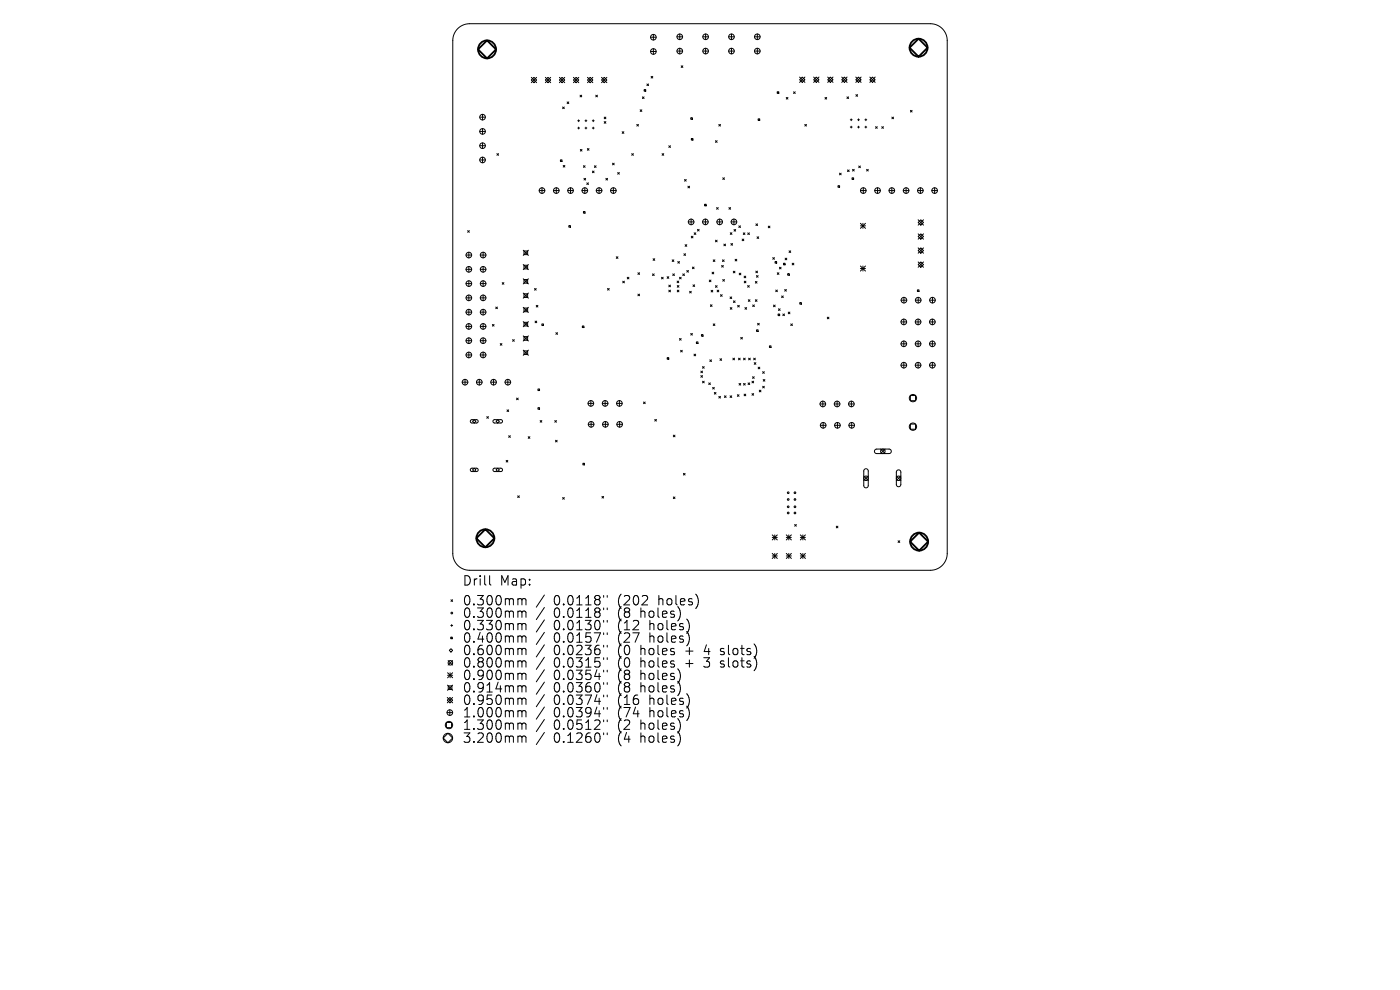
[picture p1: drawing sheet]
<svg xmlns="http://www.w3.org/2000/svg" width="297mm" height="210mm" viewBox="0 0 297 210" stroke-linecap="round" stroke-linejoin="round" font-family="sans-serif">
<defs><g id="words">
<g font-size="2.8">
<text x="98" y="124.5">Drill</text>
<text x="106" y="124.5">Map:</text>
<text x="98" y="128.7">0.300mm</text>
<text x="98" y="131.3">0.300mm</text>
<text x="117.5" y="128.7">0.0118&quot;</text>
<text x="117.5" y="131.3">0.0118&quot;</text>
<text x="131.2" y="128.7">(202</text>
<text x="131.2" y="131.3">(8</text>
<text x="136.2" y="131.3">holes)</text>
<text x="140" y="128.7">holes)</text>
<text x="98" y="134">0.330mm</text>
<text x="98" y="136.6">0.400mm</text>
<text x="117.5" y="134">0.0130&quot;</text>
<text x="117.5" y="136.6">0.0157&quot;</text>
<text x="131.2" y="134">(12</text>
<text x="131.2" y="136.6">(27</text>
<text x="138.1" y="134">holes)</text>
<text x="138.1" y="136.6">holes)</text>
<text x="98" y="139.3">0.600mm</text>
<text x="98" y="141.9">0.800mm</text>
<text x="117.5" y="139.3">0.0236&quot;</text>
<text x="117.5" y="141.9">0.0315&quot;</text>
<text x="131.2" y="139.3">(0</text>
<text x="131.2" y="141.9">(0</text>
<text x="136.2" y="139.3">holes</text>
<text x="136.2" y="141.9">holes</text>
<text x="145.9" y="139.3">+</text>
<text x="145.9" y="141.9">+</text>
<text x="150.1" y="139.3">4</text>
<text x="150.1" y="141.9">3</text>
<text x="153.7" y="139.3">slots)</text>
<text x="153.7" y="141.9">slots)</text>
<text x="98" y="144.5">0.900mm</text>
<text x="98" y="147.2">0.914mm</text>
<text x="98" y="149.8">0.950mm</text>
<text x="117.5" y="144.5">0.0354&quot;</text>
<text x="117.5" y="147.2">0.0360&quot;</text>
<text x="117.5" y="149.8">0.0374&quot;</text>
<text x="131.2" y="144.5">(8</text>
<text x="131.2" y="147.2">(8</text>
<text x="131.2" y="149.8">(16</text>
<text x="136.2" y="144.5">holes)</text>
<text x="136.2" y="147.2">holes)</text>
<text x="138.1" y="149.8">holes)</text>
<text x="98" y="152.5">1.000mm</text>
<text x="98" y="155.1">1.300mm</text>
<text x="117.5" y="152.5">0.0394&quot;</text>
<text x="117.5" y="155.1">0.0512&quot;</text>
<text x="131.2" y="152.5">(74</text>
<text x="131.2" y="155.1">(2</text>
<text x="136.2" y="155.1">holes)</text>
<text x="138.1" y="152.5">holes)</text>
<text x="98" y="157.9">3.200mm</text>
<text x="117.5" y="157.9">0.1260&quot;</text>
<text x="131.2" y="157.9">(4</text>
<text x="136.2" y="157.9">holes)</text>
</g>
</g></defs>
<g fill="none" stroke="#000" stroke-width=".21">
<path d="M97.1 6.1a3.6 3.6 0 0 1 2.5-1.1h97.8a3.6 3.6 0 0 1 3.5 3.6v108.8a3.6 3.6 0 0 1-3.5 3.6h-97.8a3.6 3.6 0 0 1-3.5-3.6v-108.8a3.6 3.6 0 0 1 1-2.5zM112.7 17l.6-.6 .5 .6-.5 .5zM112.7 16.4l1.1 1.1M113.8 16.4l-1.1 1.1M115.7 17l.6-.6 .5 .6-.5 .5zM115.7 16.4l1.1 1.1M116.8 16.4l-1.1 1.1M118.7 17l.5-.6 .6 .6-.6 .5zM118.7 16.4l1.1 1.1M119.8 16.4l-1.1 1.1M121.7 17l.5-.6 .6 .6-.6 .5zM121.7 16.4l1.1 1.1"/>
<path d="M122.8 16.4l-1.1 1.1M124.6 16.4l1.2 1.1M125.2 16.4l.6 .6-.6 .5-.6-.5zM125.8 16.4l-1.2 1.1M127.6 17l.6-.6 .5 .6-.5 .5zM127.6 16.4l1.1 1.1M128.7 16.4l-1.1 1.1M136.7 19h.3v.3h-.3zM137.2 17.8l.4 .4M137.6 17.8l-.4 .4M138 7.9h1.2M138 10.9h1.2"/>
<path d="M138.1 16.2l.4 .4M138.5 16.2l-.4 .4M138.6 7.3v1.2M138.6 10.3v1.2M143.6 7.8h1.2M143.6 10.8h1.2M144.2 7.2v1.2M144.2 10.2v1.2M144.5 14l.4 .3M144.9 14l-.4 .3M149.1 7.8h1.2M149.1 10.8h1.2"/>
<path d="M149.7 7.2v1.2M149.7 10.2v1.2M154.6 7.8h1.2M154.6 10.8h1.2M155.2 7.2v1.2M155.2 10.2v1.2M160.1 7.8h1.2M160.1 10.8h1.2M160.7 7.2v1.2M160.7 10.2v1.2M164.9 19.5h.3v.3h-.3zM168.3 19.5l.4 .3"/>
<path d="M168.7 19.5l-.4 .3M169.6 16.9l.6-.6 .6 .6-.6 .6zM169.6 16.3l1.2 1.2M170.8 16.3l-1.2 1.2M172.6 16.9l.6-.6 .5 .6-.5 .6zM172.6 16.3l1.1 1.2M173.7 16.3l-1.1 1.2M175.6 16.9l.6-.6 .5 .6-.5 .6zM175.6 16.3l1.1 1.2M176.7 16.3l-1.1 1.2M178.6 16.9l.5-.6 .6 .6-.6 .6zM178.6 16.3l1.1 1.2"/>
<path d="M179.7 16.3l-1.1 1.2M181.5 16.9l.6-.6 .6 .6-.6 .6zM181.5 16.3l1.2 1.2M182.7 16.3l-1.2 1.2M184.5 16.9l.6-.6 .6 .6-.6 .6zM184.5 16.3l1.2 1.2M185.7 16.3l-1.2 1.2M101.8 24.9h1.2M101.8 27.9h1.2M101.8 30.9h1.2M101.8 33.9h1.2M102.4 24.3v1.1"/>
<path d="M102.4 27.3v1.2M102.4 30.3v1.2M102.4 33.3v1.2M105.4 32.6l.4 .3M105.8 32.6l-.4 .3M115 39.8v1.2M118 39.8v1.2M118.9 33.9h.3v.3h-.3zM119.4 22.7l.3 .4M119.5 35.1l.3 .3M119.7 22.7l-.3 .4M119.8 35.1l-.3 .3"/>
<path d="M120.3 21.6l.4 .4M120.7 21.6l-.4 .4M121 39.8v1.2M122.6 25.6h.4M122.6 27.2h.4M122.8 25.4v.4M122.8 27v.4M123.1 20.2l.3 .3M123.1 31.7l.4 .4M123.4 20.2l-.3 .3M123.5 31.7l-.4 .4M123.8 35.1l.3 .4"/>
<path d="M123.9 37.8l.3 .4M124.1 39.8v1.2M124.1 25.6h.4M124.1 27.2h.4M124.1 35.1l-.3 .4M124.2 37.8l-.3 .4M124.3 25.4v.4M124.3 27v.4M124.5 38.8l.3 .3M124.6 31.5l.4 .4M124.8 38.8l-.3 .3M125 31.5l-.4 .4"/>
<path d="M125.7 25.6h.4M125.7 27.2h.4M125.7 36.3l.3 .3M125.9 25.4v.4M125.9 27v.4M126 36.3l-.3 .3M126.1 35.2l.4 .3M126.4 20.2l.3 .3M126.5 35.2l-.4 .3M126.7 20.2l-.3 .3M127.1 39.8v1.2M128.2 24.8l.3 .4"/>
<path d="M128.2 25.8l.3 .4M128.5 24.8l-.3 .4M128.5 25.8l-.3 .4M128.5 37.8l.4 .4M128.9 37.8l-.4 .4M129.9 34.6l.4 .4M130.1 39.8v1.2M130.3 34.6l-.4 .4M131 36.6l.4 .3M131.4 36.6l-.4 .3M132 27.9l.3 .4M132.3 27.9l-.3 .4"/>
<path d="M134 32.6l.4 .3M134.4 32.6l-.4 .3M135.1 26.4l.3 .3M135.4 26.4l-.3 .3M135.8 23.3l.4 .3M136.2 23.3l-.4 .3M136.3 20.5l.3 .4M136.6 20.5l-.3 .4M140.5 32.6l.3 .3M140.8 32.6l-.3 .3M141.9 30.9l.3 .4M142.2 30.9l-.3 .4"/>
<path d="M145.2 38.1l.4 .3M145.6 38.1l-.4 .3M145.9 39.5l.4 .4M146.3 39.5l-.4 .4M146.5 25h.4v.3h-.4zM146.7 29.4h.3v.3h-.3zM151.8 29.8l.3 .4M152.1 29.8l-.3 .4M152.5 26.4l.4 .3M152.9 26.4l-.4 .3M153.3 37.7l.4 .4M153.7 37.7l-.4 .4"/>
<path d="M160.8 25.2h.4v.3h-.4zM166.8 20.7l.4 .3M167.2 20.7l-.4 .3M170.7 26.4l.4 .3M171.1 26.4l-.4 .3M175 20.7l.4 .3M175.4 20.7l-.4 .3M177.8 39.4h.3v.3h-.3zM178.1 36.7l.4 .4M178.5 36.7l-.4 .4M179.7 20.5l.3 .4M179.8 36l.3 .4"/>
<path d="M180 20.5l-.3 .4M180.1 36l-.3 .4M180.4 25.4h.4M180.4 27h.4M180.6 25.2v.4M180.6 26.8v.4M180.8 37.7h.3v.4h-.3zM180.9 35.9l.3 .4M181.2 35.9l-.3 .4M181.6 20.1l.3 .3M181.9 20.1l-.3 .3M181.9 25.4h.4"/>
<path d="M181.9 27h.4M182.1 25.2v.4M182.1 26.8v.4M182.2 35.2l.3 .4M182.5 35.2l-.3 .4M183.1 39.8v1.2M183.5 25.4h.4M183.5 27h.4M183.7 25.2v.4M183.7 26.8v.4M183.8 35.9l.4 .4M184.2 35.9l-.4 .4"/>
<path d="M185.8 26.9l.3 .3M186.1 26.9l-.3 .3M186.2 39.8v1.2M187.1 26.9l.3 .3M187.4 26.9l-.3 .3M189.2 39.8v1.2M189.2 24.8l.4 .4M189.6 24.8l-.4 .4M192.2 39.8v1.2M193.1 23.4l.4 .4M193.5 23.4l-.4 .4M195.3 39.8v1.2"/>
<path d="M198.3 39.8v1.2M98.9 54.1h1.2M98.9 57.1h1.2M99.2 48.9l.4 .4M99.5 53.5v1.2M99.5 56.5v1.2M99.5 59.6v1.2M99.6 48.9l-.4 .4M101.9 54.1h1.2M101.9 57.1h1.2M102.5 53.5v1.2M102.5 56.5v1.2"/>
<path d="M102.5 59.6v1.2M106.5 59.9l.4 .4M106.9 59.9l-.4 .4M111 53.1l1.1 1.1M111 56.1l1.1 1.1M111 59.1l1.1 1.1M111.2 53.2h.7v.8h-.7zM111.2 56.3h.7v.7h-.7zM111.2 59.3h.7v.8h-.7zM112.1 53.1l-1.1 1.1M112.1 56.1l-1.1 1.1M112.1 59.1l-1.1 1.1"/>
<path d="M114.4 40.4h1.2M117.4 40.4h1.2M120.4 40.4h1.2M120.7 47.9h.3v.3h-.3zM123.5 40.4h1.2M123.8 44.9h.3v.3h-.3zM126.5 40.4h1.2M129.5 40.4h1.2M130.7 54.5l.4 .3M131.1 54.5l-.4 .3M132.1 59.6l.4 .4M132.5 59.6l-.4 .4"/>
<path d="M133.1 58.8l.3 .4M133.4 58.8l-.3 .4M135.3 57.9l.4 .3M135.7 57.9l-.4 .3M138.4 58.1l.4 .4M138.5 54.9l.4 .3M138.8 58.1l-.4 .4M138.9 54.9l-.4 .3M140.3 58.8l.4 .4M140.7 58.8l-.4 .4M141.5 58.7l.4 .4M141.9 58.7l-.4 .4"/>
<path d="M142.6 55.1l.4 .4M142.7 58.1l.4 .4M143 55.1l-.4 .4M143.1 58.1l-.4 .4M143.6 59.6l.4 .4M143.8 55.5l.4 .3M144 59.6l-.4 .4M144.1 58.8l.4 .4M144.2 55.5l-.4 .3M144.5 58.8l-.4 .4M144.8 58.1l.4 .4M145.1 53.8l.3 .4"/>
<path d="M145.2 58.1l-.4 .4M145.3 51.9l.4 .4M145.4 53.8l-.3 .4M145.7 57.4l.4 .3M145.7 51.9l-.4 .4M146 47.1h1.2M146.1 57.4l-.4 .3M146.6 46.5v1.2M146.7 50.1l.3 .4M146.9 56.6l.3 .4M147 50.1l-.3 .4M147.2 56.6l-.3 .4"/>
<path d="M147.3 49.4l.3 .3M147.6 49.4l-.3 .3M148 48.7l.3 .3M148.3 48.7l-.3 .3M149 47.1h1.2M149.5 43.3h.3v.4h-.3zM149.6 46.5v1.2M150.5 59.4l.3 .4M150.8 59.4l-.3 .4M151.1 57.7l.3 .4M151.3 55.1l.4 .4M151.4 57.7l-.3 .4"/>
<path d="M151.7 55.1l-.4 .4M151.8 50.9l.3 .4M152 44l.4 .4M152.1 47.1h1.2M152.1 50.9l-.3 .4M152.4 44l-.4 .4M152.7 46.5v1.2M153.1 56.3l.3 .4M153.3 55.1l.3 .4M153.3 59.3l.4 .3M153.4 56.3l-.3 .4M153.6 51.8l.3 .3"/>
<path d="M153.6 55.1l-.3 .4M153.7 59.3l-.4 .3M153.9 51.8l-.3 .3M154.6 44l.4 .4M154.9 49.4l.4 .3M155 44l-.4 .4M155.1 51.7l.3 .3M155.1 47.1h1.2M155.3 49.4l-.4 .3M155.4 51.7l-.3 .3M155.6 57.5l.3 .4M155.7 46.5v1.2"/>
<path d="M155.7 48.7l.4 .3M155.9 57.5l-.3 .4M156 55l.3 .4M156.1 48.7l-.4 .3M156.3 55l-.3 .4M156.7 47.9l.4 .4M156.8 57.9l.4 .4M157.1 47.9l-.4 .4M157.2 57.9l-.4 .4M157.4 50.7l.4 .4M157.7 49.4l.3 .4M157.8 50.7l-.4 .4"/>
<path d="M157.9 58.6l.3 .3M157.9 59.6l.3 .4M158 49.4l-.3 .4M158.2 58.6l-.3 .3M158.2 59.6l-.3 .4M158.6 49.4l.4 .4M159 49.4l-.4 .4M160.2 59.7l.4 .4M160.3 57.5l.4 .4M160.4 47.5l.3 .3M160.5 58.5l.3 .3M160.6 59.7l-.4 .4"/>
<path d="M160.6 50.2l.4 .4M160.7 57.5l-.4 .4M160.7 47.5l-.3 .3M160.8 58.5l-.3 .3M161 50.2l-.4 .4M163 48l.3 .3M163.3 48l-.3 .3M163.9 54.6l.4 .4M164.3 54.6l-.4 .4M164.4 55.5h.4v.3h-.4zM164.9 57.9l.3 .3M165.2 57.9l-.3 .3"/>
<path d="M165.3 56.7l.4 .3M165.7 56.7l-.4 .3M166.2 55.8h.3v.4h-.3zM166.6 54.8l.3 .3M166.9 54.8l-.3 .3M167.1 58h.3v.4h-.3zM167.4 53.2l.4 .4M167.8 53.2l-.4 .4M168.1 55.8l.3 .4M168.4 55.8l-.3 .4M182.5 47.4l1.1 1M182.5 47.9h1.1"/>
<path d="M182.5 56.4l1.1 1.1M182.5 57h1.1M182.5 40.4h1.2M183.1 47.4v1M183.1 56.4v1.1M183.6 47.4l-1.1 1M183.6 56.4l-1.1 1.1M185.6 40.4h1.2M188.6 40.4h1.2M191.6 40.4h1.2M194.7 40.4h1.1M194.8 47.2l.5-.6 .6 .6-.6 .6z"/>
<path d="M194.8 46.6l1.1 1.2M194.8 49.6l1.1 1.1M194.8 52.6l1.1 1.1M194.8 55.6l1.1 1.1M195.3 49.6l.6 .6-.6 .5-.5-.5zM195.3 52.6l.6 .6-.6 .5-.5-.5zM195.3 55.6l.6 .5-.6 .6-.5-.6zM195.9 46.6l-1.1 1.2M195.9 49.6l-1.1 1.1M195.9 52.6l-1.1 1.1M195.9 55.6l-1.1 1.1M197.7 40.4h1.2"/>
<path d="M98.9 60.2h1.2M98.9 63.2h1.2M98.9 66.2h1.2M98.9 69.2h1.2M98.9 72.3h1.2M98.9 75.3h1.2M99.5 62.6v1.2M99.5 65.6v1.2M99.5 68.6v1.2M99.5 71.7v1.2M99.5 74.7v1.2M101.9 60.2h1.2"/>
<path d="M101.9 63.2h1.2M101.9 66.2h1.2M101.9 69.2h1.2M101.9 72.3h1.2M101.9 75.3h1.2M102.5 62.6v1.2M102.5 65.6v1.2M102.5 68.6v1.2M102.5 71.7v1.2M102.5 74.7v1.2M104.5 68.8l.3 .4M104.8 68.8l-.3 .4"/>
<path d="M105.2 65.1l.3 .4M105.5 65.1l-.3 .4M106.1 72.9l.4 .3M106.5 72.9l-.4 .3M108.7 72l.4 .4M109.1 72l-.4 .4M111 74.3l1.1 1.1M111 62.2l1.1 1.1M111 65.2l1.1 1.1M111 68.2l1.1 1.1M111 71.2l1.1 1.1M111.2 62.3h.7v.8h-.7z"/>
<path d="M111.2 65.4h.7v.7h-.7zM111.2 68.4h.7v.8h-.7zM111.2 71.4h.7v.8h-.7zM111.2 74.4h.7v.8h-.7zM112.1 62.2l-1.1 1.1M112.1 65.2l-1.1 1.1M112.1 68.2l-1.1 1.1M112.1 71.2l-1.1 1.1M112.1 74.3l-1.1 1.1M113.4 61.2l.4 .4M113.5 68.1l.4 .4M113.8 61.2l-.4 .4"/>
<path d="M113.8 64.8l.3 .3M113.9 68.1l-.4 .4M114.1 64.8l-.3 .3M115 68.7h.3v.4h-.3zM117.9 70.6l.4 .3M118.3 70.6l-.4 .3M123.5 69.1h.4v.4h-.4zM128.9 61.2l.3 .3M129.2 61.2l-.3 .3M135.3 62.4l.4 .3M135.7 62.4l-.4 .3M141.5 75.9h.4v.3h-.4z"/>
<path d="M141.9 61.6l.3 .3M141.9 60.5l.3 .3M142.2 60.5l-.3 .3M142.2 61.6l-.3 .3M143.7 61.6l.3 .3M143.7 60.6l.3 .3M144 61.6l-.3 .3M144 60.6l-.3 .3M144.2 71.8l.3 .4M144.4 74.3l.3 .4M144.5 71.8l-.3 .4M144.7 74.3l-.3 .4"/>
<path d="M146.3 61.8l.4 .3M146.5 70.7l.4 .4M146.7 61.8l-.4 .3M146.9 70.7l-.4 .4M147 60.4l.4 .4M147.2 75.1l.4 .4M147.4 60.4l-.4 .4M147.6 75.1l-.4 .4M147.7 72.5h.4v.4h-.4zM148.7 78.7l.3 .4M148.7 79.7l.3 .3M148.8 71h.3v.3h-.3z"/>
<path d="M149 78.7l-.3 .4M149 79.7l-.3 .3M149 77.8l.4 .3M149.4 77.8l-.4 .3M150.6 76.3l.3 .4M150.7 64.7l.4 .3M150.9 61.6l.3 .3M150.9 76.3l-.3 .4M151.1 64.7l-.4 .3M151.2 61.6l-.3 .3M151.3 68.7l.4 .4M151.7 68.7l-.4 .4"/>
<path d="M151.8 60.6l.3 .4M152.1 60.6l-.3 .4M152.1 61.6l.4 .3M152.5 61.6l-.4 .3M152.7 76.1l.4 .4M152.9 62.5l.3 .4M153.1 76.1l-.4 .4M153.2 62.5l-.3 .4M154.9 63l.3 .3M154.9 65.2l.4 .4M155.2 63l-.3 .3M155.3 65.2l-.4 .4"/>
<path d="M155.5 76l.3 .3M155.6 63.8l.4 .4M155.8 76l-.3 .3M156 63.8l-.4 .4M156.5 64.8l.3 .3M156.7 76l.3 .3M156.8 64.8l-.3 .3M157 76l-.3 .3M157.1 71.6l.4 .3M157.5 71.6l-.4 .3M157.7 76l.4 .3M158 65.2l.4 .4"/>
<path d="M158.1 76l-.4 .3M158.4 65.2l-.4 .4M158.6 60.6l.4 .3M158.8 63.6l.3 .3M158.8 76l.4 .3M159 60.6l-.4 .3M159.1 63.6l-.3 .3M159.2 76l-.4 .3M159.6 79.9l.4 .4M159.7 64.7l.3 .3M159.9 76l.3 .3M160 79.9l-.4 .4"/>
<path d="M160 76.9l.4 .4M160 64.7l-.3 .3M160.2 76l-.3 .3M160.2 63.6l.4 .3M160.4 76.9l-.4 .4M160.5 70h.3v.3h-.3zM160.6 63.6l-.4 .3M160.7 68.6l.4 .3M160.8 77.9l.4 .3M161.1 68.6l-.4 .3M161.2 77.9l-.4 .3M161.8 78.8l.3 .4"/>
<path d="M162.1 78.8l-.3 .4M163.2 73.4h.4v.3h-.4zM164.1 64.7l.4 .4M164.5 64.7l-.4 .4M164.6 61.5l.3 .4M164.9 61.5l-.3 .4M165.1 66.6h.3v.4h-.3zM165.1 65.5l.4 .4M165.5 65.5l-.4 .4M165.8 62.8l.4 .3M166.1 66.6l.3 .4M166.2 62.8l-.4 .3"/>
<path d="M166.4 66.6l-.3 .4M166.5 61.4l.3 .4M166.8 61.4l-.3 .4M167.2 66.2l.4 .4M167.6 66.2l-.4 .4M167.8 68.7l.3 .4M168.1 68.7l-.3 .4M169.7 64.2h.3v.3h-.3zM175.5 67.3l.4 .3M175.9 67.3l-.4 .3M191.1 68.3h1.2M191.1 72.9h1.2"/>
<path d="M191.1 77.5h1.2M191.2 63.7h1.2M191.7 67.7v1.2M191.7 72.3v1.2M191.7 76.9v1.2M191.8 63.1v1.2M194.2 68.3h1.2M194.2 72.9h1.2M194.2 77.5h1.2M194.2 63.7h1.2M194.6 61.5h.4v.3h-.4zM194.8 67.7v1.2"/>
<path d="M194.8 72.3v1.2M194.8 76.9v1.2M194.8 63.1v1.2M197.2 68.3h1.2M197.2 72.9h1.2M197.2 77.5h1.2M197.2 63.7h1.2M197.8 67.7v1.2M197.8 72.3v1.2M197.8 76.9v1.2M197.8 63.1v1.2M98.1 81.1h1.1"/>
<path d="M98.7 80.5v1.2M99.9 89.1l1.2-.1 .3 .4-.3 .3h-1l-.3-.2zM99.9 99.4l1.2-.1 .3 .4-.3 .3h-1l-.3-.2zM100.2 89.4l.4-.4 .4 .4-.4 .3zM100.2 99.7l.4-.4 .4 .4-.4 .3zM101.1 81.1h1.2M101.7 80.5v1.2M103.3 88.4l.3 .3M103.6 88.4l-.3 .3M104.1 81.1h1.2M104.7 89.1l1.6-.1 .3 .4-.3 .3h-1.4l-.3-.2zM104.7 99.4l1.6-.1 .3 .4-.3 .3h-1.4l-.3-.2z"/>
<path d="M104.7 80.5v1.2M105.2 89.4l.4-.4 .3 .4-.3 .3zM105.2 99.7l.4-.4 .3 .4-.3 .3zM107.1 81.1h1.2M107.4 97.7l.3 .3M107.6 86.9l.3 .4M107.7 97.7l-.3 .3M107.7 80.5v1.2M107.9 86.9l-.3 .4M107.9 92.4l.4 .4M108.3 92.4l-.4 .4M109.6 84.4l.3 .4"/>
<path d="M109.9 84.4l-.3 .4M112.1 92.6l.3 .4M112.4 92.6l-.3 .4M114.1 82.5h.4v.4h-.4zM114.1 86.5h.4v.3h-.4zM114.6 89.2l.3 .4M114.9 89.2l-.3 .4M117.7 89.2l.3 .4M117.8 93.4l.4 .3M118 89.2l-.3 .4M118.2 93.4l-.4 .3M123.7 98.3h.3v.3h-.3z"/>
<path d="M124.8 85.6h1.1M124.8 90h1.2M125.3 85v1.2M125.4 89.4v1.2M127.8 85.6h1.2M127.8 90h1.2M128.4 85v1.2M128.4 89.4v1.2M130.8 85.6h1.2M130.9 90h1.2M131.4 85v1.2M131.5 89.4v1.2"/>
<path d="M136.5 85.3l.4 .3M136.9 85.3l-.4 .3M138.9 89l.4 .3M139.3 89l-.4 .3M142.8 92.3l.4 .4M143.2 92.3l-.4 .4M149 80.9l.4 .3M149.4 80.9l-.4 .3M150.3 81.2l.4 .4M150.7 81.2l-.4 .4M151.2 82.2l.3 .3M151.5 82.2l-.3 .3"/>
<path d="M151.5 83.2l.4 .4M151.9 83.2l-.4 .4M152.5 84.1l.4 .3M152.9 84.1l-.4 .3M153.7 84l.3 .3M154 84l-.3 .3M154.9 84l.3 .3M155.2 84l-.3 .3M156.4 83.7l.4 .4M156.8 83.7l-.4 .4M156.8 81.3l.3 .4M157.1 81.3l-.3 .4"/>
<path d="M157.7 81.3l.4 .4M157.9 83.6l.3 .4M158.1 81.3l-.4 .4M158.2 83.6l-.3 .4M158.7 81.2l.4 .4M159.1 81.2l-.4 .4M159.5 80.9l.4 .3M159.5 83.5l.4 .3M159.9 80.9l-.4 .3M159.9 83.5l-.4 .3M161.1 82.8l.3 .3M161.4 82.8l-.3 .3"/>
<path d="M161.8 81.9l.3 .4M161.9 80.5l.4 .4M162.1 81.9l-.3 .4M162.3 80.5l-.4 .4M174 85.7h1.2M174 90.2h1.2M174.6 85.1v1.2M174.6 89.6v1.2M177 85.7h1.2M177.1 90.2h1.2M177.6 85.1v1.2M177.7 89.6v1.2"/>
<path d="M180 85.7h1.2M180.1 90.2h1.2M180.6 85.1v1.2M180.7 89.6v1.2M183.4 99.6l.5-.1 .3 .4v3.2l-.1 .2-.3 .2-.4-.1-.2-.3v-3.2zM185.6 95.4l.4-.1h2.6l.4 .1 .1 .4-.4 .4h-2.8l-.4-.3zM186.8 95.3l1 .9M187.8 95.3l-1 .9M190.3 99.8l.5-.1 .3 .4v2.8l-.4 .3-.4-.1-.1-.3v-2.7zM193.1 83.9h1.1v1.1h-1.1zM193.1 90h1.1v1.1h-1.1zM109.8 105.2l.4 .3"/>
<path d="M110.2 105.2l-.4 .3M119.4 105.5l.3 .4M119.7 105.5l-.3 .4M127.7 105.3l.4 .4M128.1 105.3l-.4 .4M142.8 105.4l.4 .4M143.2 105.4l-.4 .4M145 100.4l.3 .4M145.3 100.4l-.3 .4M163.8 113.5l1.1 1M163.8 114h1.1M163.8 117.4l1.1 1.1"/>
<path d="M163.8 117.9h1.1M164.4 113.5v1M164.4 117.4v1.1M164.9 113.5l-1.1 1M164.9 117.4l-1.1 1.1M166.8 114h1.1M166.8 117.9h1.1M166.8 113.5l1.1 1M166.8 117.4l1.1 1.1M167.3 113.5v1M167.3 117.4v1.1M167.9 113.5l-1.1 1"/>
<path d="M167.9 117.4l-1.1 1.1M168.6 111.3l.3 .3M168.9 111.3l-.3 .3M169.8 117.4l1.1 1.1M169.8 114h1.1M169.8 117.9h1.1M169.8 113.5l1.1 1M170.3 113.5v1M170.3 117.4v1.1M170.9 113.5l-1.1 1M170.9 117.4l-1.1 1.1M177.4 111.6l.4 .4"/>
<path d="M177.8 111.6l-.4 .4M183.2 101l1 .9M184.2 101l-1 .9M190.2 101l.9 .9M190.5 114.7l.4 .4M190.9 114.7l-.4 .4M191.1 101l-.9 .9M95.6 135.2h.4v.3h-.4zM95.6 132.7h.4M95.7 137.6l.3 .4-.3 .3-.4-.3zM95.7 127.2l.3 .4M95.8 132.5v.4"/>
<path d="M96 127.2l-.3 .4M103.9 122.1v1.7l.3 .3M110.2 127l.4 .1 .1 .2M110.2 129.6l.4 .1 .1 .2M110.2 132.3h.2l.3 .3M110.2 134.9l.4 .1 .1 .2M110.2 137.5l.4 .1 .1 .2M110.7 127.3l.3-.3 .5 .1 .1 1.2M110.7 127.3v1M110.7 129.9v1.1M110.7 132.6v1M110.7 135.2v1"/>
<path d="M110.7 137.8v1.1M110.7 129.9l.3-.3 .5 .1 .1 1.3M110.7 132.6l.3-.3 .5 .1 .1 1.2M110.7 135.2l.3-.3 .5 .1 .1 1.2M110.7 137.8l.3-.3 .5 .1 .1 1.3M115.5 126.2l-1.7 2.6M115.5 128.9l-1.7 2.5M115.5 131.5l-1.7 2.6M115.5 134.1l-1.7 2.6M115.5 136.8l-1.7 2.6M115.5 139.4l-1.7 2.6M128.1 126.3v.4"/>
<path d="M128.1 129v.3M128.1 131.6v.4M128.1 134.2v.4M128.1 136.9v.4M128.1 139.5v.4M128.8 126.3v.4M128.8 129v.3M128.8 131.6v.4M128.8 134.2v.4M128.8 136.9v.4M128.8 139.5v.4M152.8 138.8l.2 .1"/>
<path d="M152.9 137.6v.5M94.7 153.3h1.1v1.1h-1.1zM94.8 151.2h1.2M94.9 148l1.1 1.1M94.9 145.3l1.1 1.1M95 142.7l1 1.1M95 143.2h1M95 155.6l1 1-1 1-1-1zM95.1 140.1l.9 1M95.1 145.5h.8v.8h-.8zM95.4 150.6v1.2M95.5 148l.5 .5-.5 .6-.6-.6z"/>
<path d="M95.5 142.7v1.1M96 140.1l-.9 1M96 142.7l-1 1.1M96 145.3l-1.1 1.1M96 148l-1.1 1.1M110.2 140.2l.4 .1 .1 .2M110.2 142.8l.4 .1 .1 .2M110.2 145.5l.4 .1 .1 .2M110.2 148.1l.4 .1 .1 .2M110.2 150.7l.4 .1 .1 .2M110.2 153.4l.4 .1 .1 .2M110.2 156.1l.4 .1 .1 .2"/>
<path d="M110.7 140.5v1M110.7 143.1v1.1M110.7 145.8v1M110.7 148.4v1M110.7 151v1.1M110.7 153.7v1M110.7 156.4v1.1M110.7 140.5l.3-.3 .5 .1 .1 1.2M110.7 143.1l.3-.3 .5 .1 .1 1.3M110.7 145.8l.3-.3 .5 .1 .1 1.2M110.7 148.4l.3-.3 .5 .1 .1 1.2M110.7 151l.3-.3 .5 .1 .1 1.3"/>
<path d="M110.7 153.7l.3-.3 .5 .1 .1 1.2M110.7 156.4l.3-.3 .5 .1 .1 1.3M115.5 142.1l-1.7 2.5M115.5 144.7l-1.7 2.6M115.5 147.3l-1.7 2.6M115.5 150l-1.7 2.6M115.5 152.6l-1.7 2.6M115.5 155.4l-1.7 2.5M128.1 142.2v.3M128.1 144.8v.4M128.1 147.4v.4M128.1 150.1v.4"/>
<path d="M128.1 152.7v.4M128.1 155.5v.3M128.8 142.2v.3M128.8 144.8v.4M128.8 147.4v.4M128.8 150.1v.4M128.8 152.7v.4M128.8 155.5v.3M152.8 141.4l.2 .1M152.9 140.3v.5"/>
<circle cx="138.6" cy="7.9" r=".6"/>
<circle cx="138.6" cy="10.9" r=".6"/>
<circle cx="144.2" cy="10.8" r=".6"/>
<circle cx="144.2" cy="7.8" r=".6"/>
<circle cx="149.7" cy="10.8" r=".6"/>
<circle cx="149.7" cy="7.8" r=".6"/>
<circle cx="155.2" cy="7.8" r=".6"/>
<circle cx="155.2" cy="10.8" r=".6"/>
<circle cx="160.7" cy="10.8" r=".6"/>
<circle cx="160.7" cy="7.8" r=".6"/>
<circle cx="102.4" cy="33.9" r=".6"/>
<circle cx="102.4" cy="30.9" r=".6"/>
<circle cx="102.4" cy="27.9" r=".6"/>
<circle cx="102.4" cy="24.9" r=".6"/>
<circle cx="99.5" cy="54.1" r=".6"/>
<circle cx="99.5" cy="57.1" r=".6"/>
<circle cx="102.5" cy="57.1" r=".6"/>
<circle cx="102.5" cy="54.1" r=".6"/>
<circle cx="115" cy="40.4" r=".6"/>
<circle cx="118" cy="40.4" r=".6"/>
<circle cx="121" cy="40.4" r=".6"/>
<circle cx="124.1" cy="40.4" r=".6"/>
<circle cx="127.1" cy="40.4" r=".6"/>
<circle cx="130.1" cy="40.4" r=".6"/>
<circle cx="146.6" cy="47.1" r=".6"/>
<circle cx="149.6" cy="47.1" r=".6"/>
<circle cx="152.7" cy="47.1" r=".6"/>
<circle cx="155.7" cy="47.1" r=".6"/>
<circle cx="183.1" cy="40.4" r=".6"/>
<circle cx="186.2" cy="40.4" r=".6"/>
<circle cx="189.2" cy="40.4" r=".6"/>
<circle cx="192.2" cy="40.4" r=".6"/>
<circle cx="195.3" cy="40.4" r=".6"/>
<circle cx="198.3" cy="40.4" r=".6"/>
<circle cx="99.5" cy="72.3" r=".6"/>
<circle cx="99.5" cy="63.2" r=".6"/>
<circle cx="99.5" cy="66.2" r=".6"/>
<circle cx="99.5" cy="60.2" r=".6"/>
<circle cx="99.5" cy="69.2" r=".6"/>
<circle cx="99.5" cy="75.3" r=".6"/>
<circle cx="102.5" cy="72.3" r=".6"/>
<circle cx="102.5" cy="66.2" r=".6"/>
<circle cx="102.5" cy="63.2" r=".6"/>
<circle cx="102.5" cy="60.2" r=".6"/>
<circle cx="102.5" cy="69.2" r=".6"/>
<circle cx="102.5" cy="75.3" r=".6"/>
<circle cx="191.7" cy="77.5" r=".6"/>
<circle cx="191.7" cy="72.9" r=".6"/>
<circle cx="191.7" cy="68.3" r=".6"/>
<circle cx="191.8" cy="63.7" r=".6"/>
<circle cx="194.8" cy="77.5" r=".6"/>
<circle cx="194.8" cy="72.9" r=".6"/>
<circle cx="194.8" cy="68.3" r=".6"/>
<circle cx="194.8" cy="63.7" r=".6"/>
<circle cx="197.8" cy="77.5" r=".6"/>
<circle cx="197.8" cy="72.9" r=".6"/>
<circle cx="197.8" cy="68.3" r=".6"/>
<circle cx="197.8" cy="63.7" r=".6"/>
<circle cx="98.7" cy="81.1" r=".6"/>
<circle cx="101.7" cy="81.1" r=".6"/>
<circle cx="104.7" cy="81.1" r=".6"/>
<circle cx="107.7" cy="81.1" r=".6"/>
<circle cx="125.3" cy="85.6" r=".6"/>
<circle cx="125.4" cy="90" r=".6"/>
<circle cx="128.4" cy="85.6" r=".6"/>
<circle cx="128.4" cy="90" r=".6"/>
<circle cx="131.4" cy="85.6" r=".6"/>
<circle cx="131.5" cy="90" r=".6"/>
<circle cx="174.6" cy="85.7" r=".6"/>
<circle cx="174.6" cy="90.2" r=".6"/>
<circle cx="177.6" cy="85.7" r=".6"/>
<circle cx="177.7" cy="90.2" r=".6"/>
<circle cx="180.6" cy="85.7" r=".6"/>
<circle cx="180.7" cy="90.2" r=".6"/>
<circle cx="187.3" cy="95.7" r=".48"/>
<circle cx="193.7" cy="90.5" r=".77"/>
<circle cx="193.7" cy="84.5" r=".77"/>
<circle cx="167.2" cy="106" r=".18"/>
<circle cx="167.2" cy="104.5" r=".18"/>
<circle cx="167.2" cy="108.8" r=".18"/>
<circle cx="167.2" cy="107.5" r=".18"/>
<circle cx="168.6" cy="106" r=".18"/>
<circle cx="168.6" cy="104.5" r=".18"/>
<circle cx="168.6" cy="108.8" r=".18"/>
<circle cx="168.6" cy="107.5" r=".18"/>
<circle cx="183.7" cy="101.5" r=".48"/>
<circle cx="190.6" cy="101.5" r=".48"/>
<circle cx="95.8" cy="130" r=".18"/>
<circle cx="95" cy="156.6" r="1"/>
<circle cx="95.2" cy="153.8" r=".77"/>
<circle cx="95.4" cy="151.2" r=".6"/>
<circle cx="95.5" cy="140.6" r=".48"/>
</g>
<g fill="none" stroke="#000" stroke-width=".38">
<path d="M103.3 8.6l1.9 1.9-1.9 1.9-1.9-1.9zM193 10.1l1.9-1.9 1.9 1.9-1.9 1.9zM101.1 114.2l1.9-1.9 1.9 1.9-1.9 1.9zM193.1 114.9l1.9-1.9 1.9 1.9-1.9 1.9z"/>
<circle cx="103.3" cy="10.5" r="1.91"/>
<circle cx="194.9" cy="10.1" r="1.91"/>
<circle cx="103" cy="114.2" r="1.91"/>
<circle cx="195" cy="114.9" r="1.91"/>
</g>
<use href="#words"/>
</svg>
